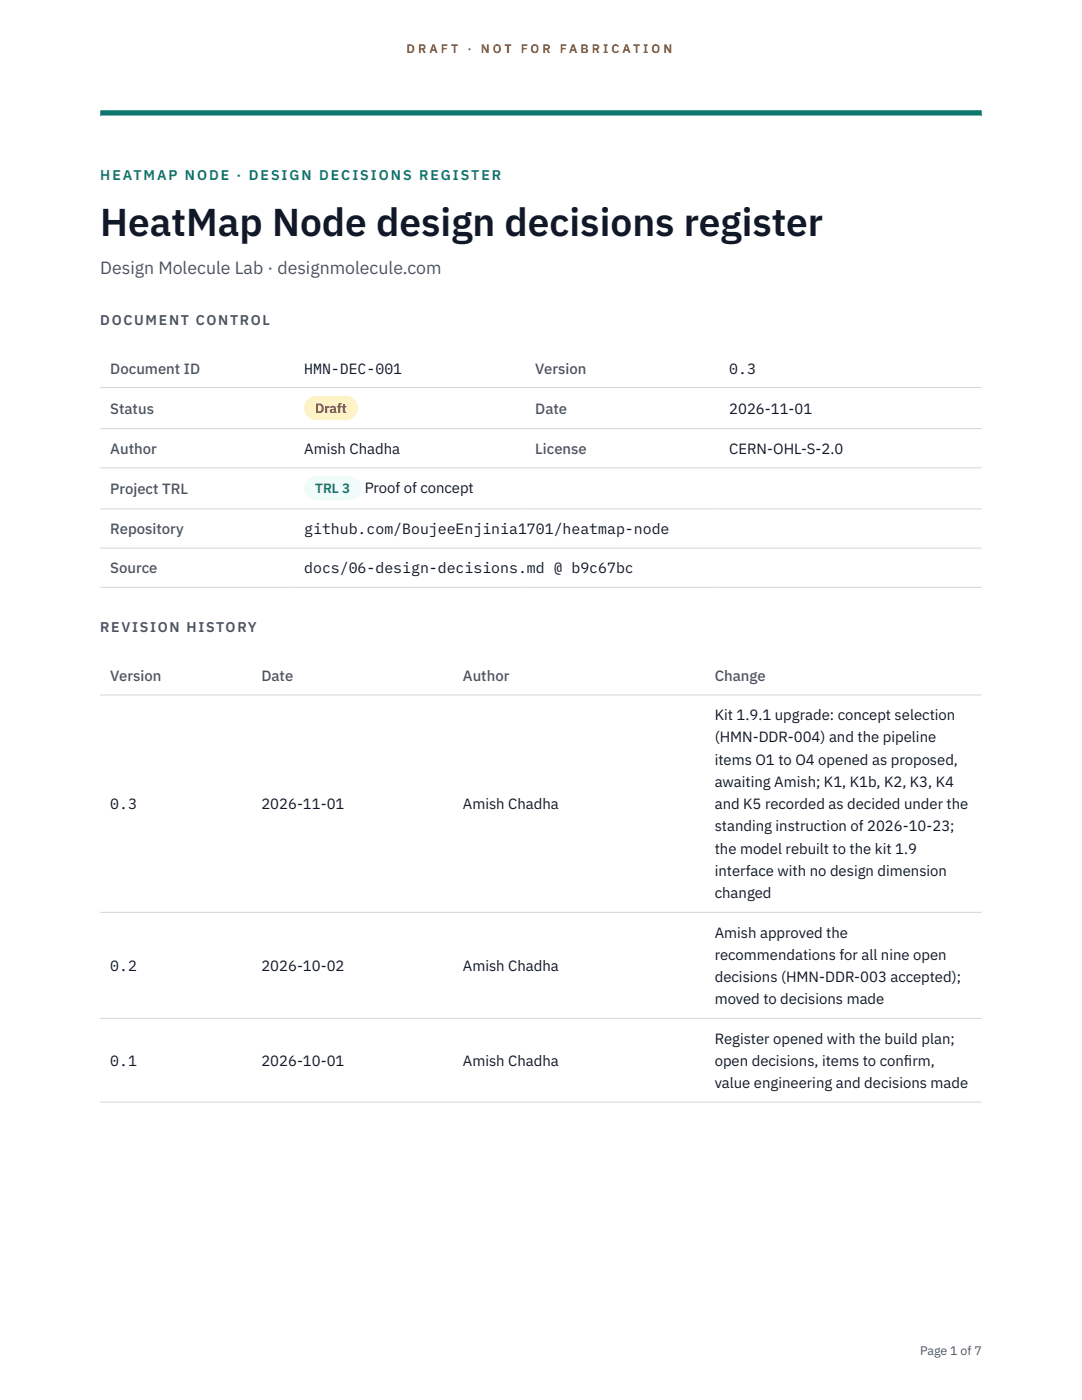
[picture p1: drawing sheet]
<svg xmlns="http://www.w3.org/2000/svg" width="216mm" height="279mm" viewBox="0 0 216 279" stroke-linecap="round" stroke-linejoin="round" font-family="sans-serif">
<defs><g id="words">
<text font-size="7.8" fill="#111827" x="20" y="47.1">HeatMap Node design decisions register</text>
<text font-size="3.5" fill="#4b5563" x="20" y="54.6">Design Molecule Lab · designmolecule.com</text>
<g font-size="3" fill="#4b5563">
<text x="22" y="74.5">Document ID</text>
<text x="106.8" y="74.5">Version</text>
<text x="22" y="82.6">Status</text>
<text x="106.8" y="82.6">Date</text>
<text x="22" y="90.6">Author</text>
<text x="106.8" y="90.6">License</text>
<text x="22" y="98.6">Project TRL</text>
<text x="22" y="106.6">Repository</text>
<text x="22" y="114.4">Source</text>
<text x="22" y="135.9">Version</text>
<text x="52.2" y="135.9">Date</text>
<text x="92.4" y="135.9">Author</text>
<text x="142.6" y="135.9">Change</text>
</g>
<g font-size="3" fill="#111827">
<text x="60.7" y="74.5">HMN-DEC-001</text>
<text x="145.5" y="74.5">0.3</text>
<text x="145.5" y="82.6">2026-11-01</text>
<text x="60.7" y="90.6">Amish Chadha</text>
<text x="145.5" y="90.6">CERN-OHL-S-2.0</text>
<text x="72.8" y="98.5">Proof of concept</text>
<text x="60.7" y="106.6">github.com/BoujeeEnjinia1701/heatmap-node</text>
<text x="60.7" y="114.4">docs/06-design-decisions.md @ b9c67bc</text>
<text x="142.6" y="143.7">Kit 1.9.1 upgrade: concept selection</text>
<text x="142.6" y="148.2">(HMN-DDR-004) and the pipeline</text>
<text x="142.6" y="152.6">items O1 to O4 opened as proposed,</text>
<text x="22" y="161.5">0.3</text>
<text x="52.2" y="161.5">2026-11-01</text>
<text x="92.4" y="161.5">Amish Chadha</text>
<text x="142.6" y="157.1">awaiting Amish; K1, K1b, K2, K3, K4</text>
<text x="142.6" y="161.5">and K5 recorded as decided under the</text>
<text x="142.6" y="165.9">standing instruction of 2026-10-23;</text>
<text x="142.6" y="170.4">the model rebuilt to the kit 1.9</text>
<text x="142.6" y="174.8">interface with no design dimension</text>
<text x="142.6" y="179.3">changed</text>
<text x="142.6" y="187.1">Amish approved the</text>
<text x="142.6" y="191.5">recommendations for all nine open</text>
<text x="22" y="193.8">0.2</text>
<text x="52.2" y="193.8">2026-10-02</text>
<text x="92.4" y="193.8">Amish Chadha</text>
<text x="142.6" y="196">decisions (HMN-DDR-003 accepted);</text>
<text x="142.6" y="200.4">moved to decisions made</text>
<text x="142.6" y="208.3">Register opened with the build plan;</text>
<text x="22" y="212.7">0.1</text>
<text x="52.2" y="212.7">2026-10-01</text>
<text x="92.4" y="212.7">Amish Chadha</text>
<text x="142.6" y="212.7">open decisions, items to conf</text>
<text x="180.4" y="212.7">irm,</text>
<text x="142.6" y="217.1">value engineering and decisions made</text>
</g>
<text font-size="2.8" fill="#0f766e" x="20" y="36">HEATMAP NODE · DESIGN DECISIONS REGISTER</text>
<g font-size="2.8" fill="#4b5563">
<text x="20" y="64.8">DOCUMENT CONTROL</text>
<text x="20" y="126.2">REVISION HISTORY</text>
</g>
<text font-size="2.7" fill="#92400e" x="62.9" y="82.5">Draft</text>
<text font-size="2.7" fill="#0f766e" x="62.9" y="98.5">TRL 3</text>
<g font-size="2.5" fill="#b45309">
<text x="81.1" y="10.5">D R A F T</text>
<text x="93.3" y="10.5">·</text>
<text x="95.9" y="10.5">N O T</text>
<text x="103.9" y="10.5">F O R</text>
<text x="111.7" y="10.5">F A B R I C A T I O N</text>
</g>
<text font-size="2.5" fill="#4b5563" x="183.6" y="270.3">Page 1 of 7</text>
</g></defs>
<path d="M20 23.1h175.9zM20 22h175.9v1.1h-175.9z" fill-rule="evenodd" fill="#0f766e"/>
<path d="M20 77.3h175.9M20 85.5h175.9M20 93.4h175.9M20 101.6h175.9M20 109.4h175.9M20 117.2h175.9M20 138.7h175.9M20 182.1h175.9M20 203.2h175.9M20 219.9h175.9" fill="none" stroke="#d1d5db" stroke-width=".2"/>
<path d="M60.7 79h10.7v4.9h-10.7z" fill="#fef3c7"/>
<path d="M60.7 95.1h11.4v4.8h-11.4z" fill="#f0fdfa"/>
<use href="#words"/>
</svg>
